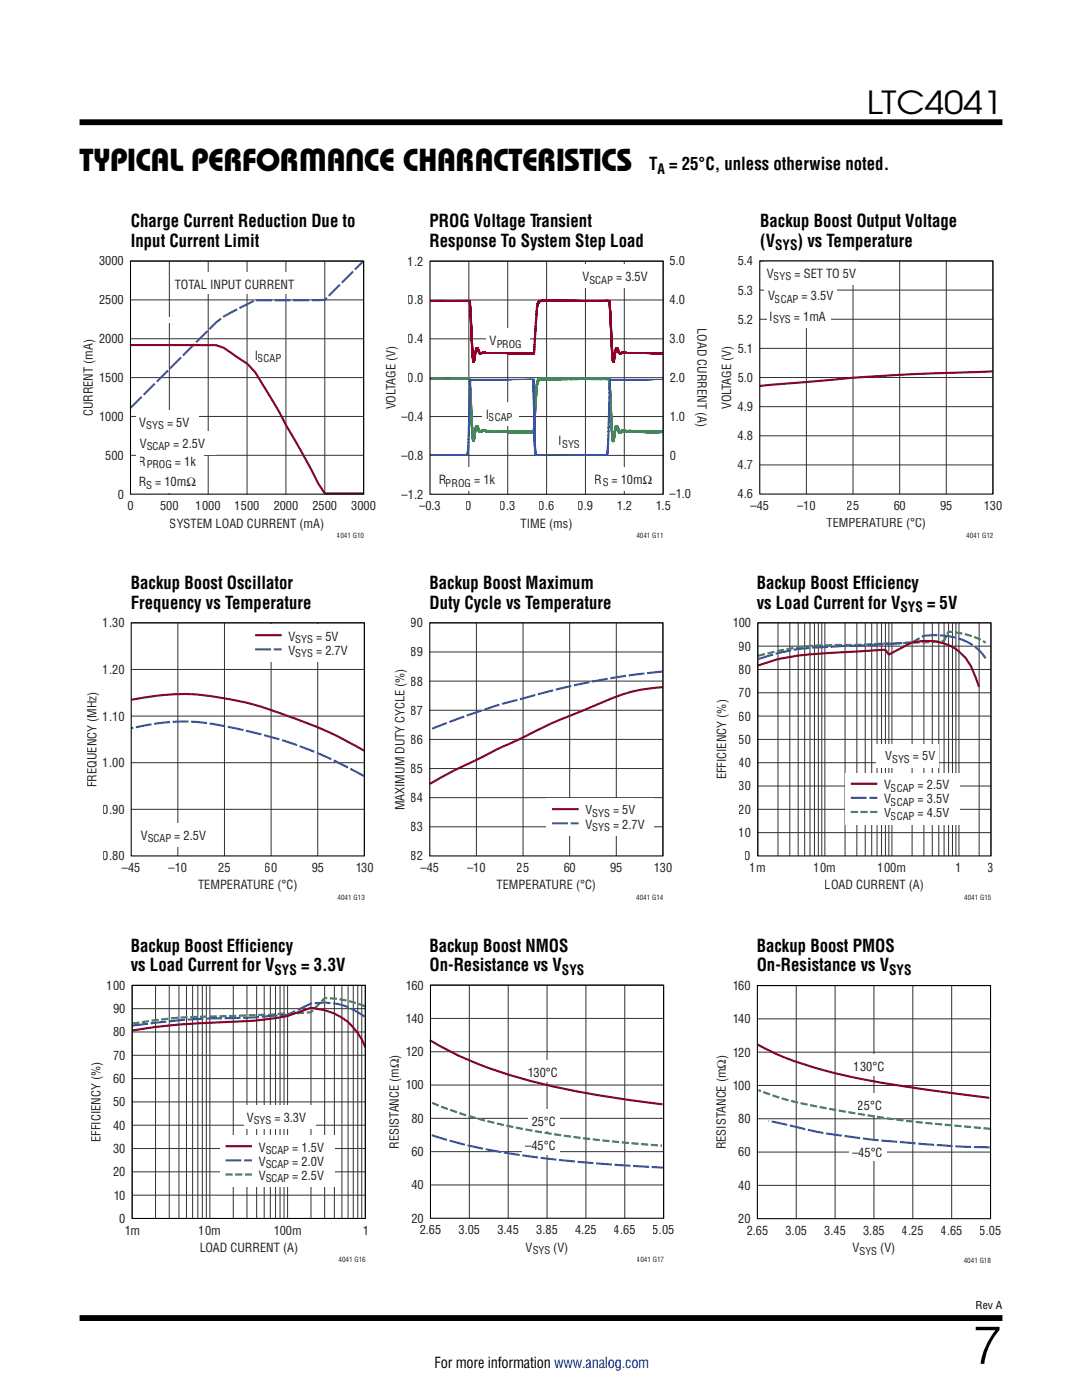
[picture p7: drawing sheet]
<svg xmlns="http://www.w3.org/2000/svg" width="216mm" height="279mm" viewBox="0 0 216 279" stroke-linecap="round" stroke-linejoin="round" font-family="sans-serif">
<defs><g id="words">
<text font-size="10.6" x="194.1" y="272.2">7</text>
<g font-size="6.3">
<text x="173" y="22.8">LTC4041</text>
<text x="15.9" y="34.1">TYPICAL PERFORMANCE CHARACTERISTICS</text>
</g>
<g font-size="3.5">
<text x="129.5" y="34">T = 25°C, unless otherwise noted.</text>
<text x="26.1" y="45.3">Charge Current Reduction Due to</text>
<text x="85.7" y="45.3">PROG Voltage Transient</text>
<text x="151.7" y="45.3">Backup Boost Output Voltage</text>
<text x="26.1" y="49.2">Input Current Limit</text>
<text x="85.7" y="49.2">Response To System Step Load</text>
<text x="151.7" y="49.2">(V</text>
<text x="159.1" y="49.2">) vs Temperature</text>
<text x="26.1" y="117.6">Backup Boost Oscillator</text>
<text x="85.7" y="117.6">Backup Boost Maximum</text>
<text x="151" y="117.6">Backup Boost Efficiency</text>
<text x="26.1" y="121.5">Frequency vs Temperature</text>
<text x="85.7" y="121.5">Duty Cycle vs Temperature</text>
<text x="151" y="121.5">vs Load Current for V</text>
<text x="185" y="121.5">= 5V</text>
<text x="26.1" y="189.9">Backup Boost Efficiency</text>
<text x="85.7" y="189.9">Backup Boost NMOS</text>
<text x="151" y="189.9">Backup Boost PMOS</text>
<text x="26.1" y="193.8">vs Load Current for V</text>
<text x="60.1" y="193.8">= 3.3V</text>
<text x="85.7" y="193.8">On-Resistance vs V</text>
<text x="151" y="193.8">On-Resistance vs V</text>
</g>
<text font-size="3" x="86.7" y="273.1">For more information www.analog.com</text>
<g font-size="2.8">
<text x="131.2" y="34.7">A</text>
<text x="154.7" y="49.9">SYS</text>
<text x="179.7" y="122.2">SYS</text>
<text x="54.8" y="194.5">SYS</text>
<text x="112.1" y="194.5">SYS</text>
<text x="177.4" y="194.5">SYS</text>
</g>
<g font-size="2.5" fill="#231f20">
<text x="19.8" y="53">3000</text>
<text x="81.4" y="53">1.2</text>
<text x="133.6" y="53">5.0</text>
<text x="147.2" y="53">5.4</text>
<text x="34.9" y="57.7">TOTAL INPUT CURRENT</text>
<text x="116.2" y="56.1">V</text>
<text x="122.9" y="56.1">= 3.5V</text>
<text x="147.2" y="58.8">5.3</text>
<text x="153" y="55.4">V</text>
<text x="153.3" y="59.9">V</text>
<text x="158.5" y="55.4">= SET TO 5V</text>
<text x="160" y="59.9">= 3.5V</text>
<text x="19.8" y="60.7">2500</text>
<text x="81.4" y="60.8">0.8</text>
<text x="133.6" y="60.7">4.0</text>
<text x="139.2" y="65.5" transform="rotate(90 139.2 65.5)">LOAD CURRENT (A)</text>
<text x="147.2" y="64.6">5.2</text>
<text x="153.6" y="64">I</text>
<text x="158.4" y="64">= 1mA</text>
<text x="19.8" y="68.5">2000</text>
<text x="50.7" y="71.8">I</text>
<text x="81.4" y="68.5">0.4</text>
<text x="97.7" y="68.8">V</text>
<text x="133.6" y="68.5">3.0</text>
<text x="147.2" y="70.4">5.1</text>
<text x="19.8" y="76.2">1500</text>
<text x="81.4" y="76.3">0.0</text>
<text x="133.6" y="76.2">2.0</text>
<text x="147.2" y="76.2">5.0</text>
<text x="18.5" y="83.1" transform="rotate(-90 18.5 83.1)">CURRENT (mA)</text>
<text x="19.8" y="84">1000</text>
<text x="78.9" y="81.7" transform="rotate(-90 78.9 81.7)">VOLTAGE (V)</text>
<text x="96.9" y="83.6">I</text>
<text x="133.6" y="84">1.0</text>
<text x="145.9" y="81.7" transform="rotate(-90 145.9 81.7)">VOLTAGE (V)</text>
<text x="147.2" y="82">4.9</text>
<text x="27.8" y="85.1">V</text>
<text x="27.9" y="89.4">V</text>
<text x="33.3" y="85.1">= 5V</text>
<text x="34.6" y="89.4">= 2.5V</text>
<text x="80.1" y="84">–0.4</text>
<text x="111.5" y="88.8">I</text>
<text x="147.2" y="87.9">4.8</text>
<text x="21" y="91.7">500</text>
<text x="27.7" y="92.9">R</text>
<text x="34.9" y="92.9">= 1k</text>
<text x="80.1" y="91.8">–0.8</text>
<text x="133.6" y="91.7">0</text>
<text x="147.2" y="93.7">4.7</text>
<text x="23.5" y="99.5">0</text>
<text x="25.4" y="101.9">0</text>
<text x="27.7" y="97">R</text>
<text x="31" y="97">= 10mΩ</text>
<text x="31.9" y="101.9">500</text>
<text x="39.1" y="101.9">1000</text>
<text x="46.8" y="101.9">1500</text>
<text x="54.6" y="101.9">2000</text>
<text x="62.3" y="101.9">2500</text>
<text x="70.1" y="101.9">3000</text>
<text x="80.1" y="99.5">–1.2</text>
<text x="83.6" y="101.9">–0.3</text>
<text x="87.4" y="96.6">R</text>
<text x="92.9" y="101.9">0</text>
<text x="94.6" y="96.6">= 1k</text>
<text x="99.8" y="101.9">0.3</text>
<text x="107.5" y="101.9">0.6</text>
<text x="115.3" y="101.9">0.9</text>
<text x="118.7" y="96.5">R</text>
<text x="122" y="96.5">= 10mΩ</text>
<text x="123" y="101.9">1.2</text>
<text x="130.8" y="101.9">1.5</text>
<text x="133.6" y="99.5">–1.0</text>
<text x="147.2" y="99.5">4.6</text>
<text x="149.8" y="101.8">–45</text>
<text x="159.1" y="101.8">–10</text>
<text x="169" y="101.8">25</text>
<text x="178.3" y="101.8">60</text>
<text x="187.6" y="101.8">95</text>
<text x="196.3" y="101.8">130</text>
<text x="33.9" y="105.3">SYSTEM LOAD CURRENT (mA)</text>
<text x="103.9" y="105.3">TIME (ms)</text>
<text x="164.9" y="105.3">TEMPERATURE (°C)</text>
<text x="20.5" y="125.2">1.30</text>
<text x="82" y="125.2">90</text>
<text x="146.2" y="125.2">100</text>
<text x="57.6" y="127.8">V</text>
<text x="57.6" y="130.7">V</text>
<text x="63.1" y="127.8">= 5V</text>
<text x="63.1" y="130.7">= 2.7V</text>
<text x="82" y="131">89</text>
<text x="147.4" y="129.8">90</text>
<text x="20.5" y="134.5">1.20</text>
<text x="82" y="136.8">88</text>
<text x="147.4" y="134.5">80</text>
<text x="20.5" y="143.8">1.10</text>
<text x="82" y="142.6">87</text>
<text x="147.4" y="143.8">60</text>
<text x="147.4" y="139.1">70</text>
<text x="82" y="148.4">86</text>
<text x="147.4" y="148.4">50</text>
<text x="20.5" y="153.1">1.00</text>
<text x="82" y="154.3">85</text>
<text x="144.9" y="155.6" transform="rotate(-90 144.9 155.6)">EFFICIENCY (%)</text>
<text x="147.4" y="153.1">40</text>
<text x="176.6" y="151.7">V</text>
<text x="182.2" y="151.7">= 5V</text>
<text x="19.3" y="157.1" transform="rotate(-90 19.3 157.1)">FREQUENCY (MHz)</text>
<text x="80.7" y="161.7" transform="rotate(-90 80.7 161.7)">MAXIMUM DUTY CYCLE (%)</text>
<text x="82" y="160.1">84</text>
<text x="147.4" y="157.7">30</text>
<text x="176.4" y="157.5">V</text>
<text x="176.4" y="160.3">V</text>
<text x="183.1" y="157.5">= 2.5V</text>
<text x="183.1" y="160.3">= 3.5V</text>
<text x="20.5" y="162.4">0.90</text>
<text x="28.1" y="167.6">V</text>
<text x="34.8" y="167.6">= 2.5V</text>
<text x="82" y="165.9">83</text>
<text x="116.8" y="162.5">V</text>
<text x="116.8" y="165.4">V</text>
<text x="122.3" y="162.5">= 5V</text>
<text x="122.3" y="165.4">= 2.7V</text>
<text x="147.4" y="167.1">10</text>
<text x="147.4" y="162.4">20</text>
<text x="176.4" y="163.1">V</text>
<text x="183.1" y="163.1">= 4.5V</text>
<text x="20.5" y="171.7">0.80</text>
<text x="82" y="171.7">82</text>
<text x="148.6" y="171.7">0</text>
<text x="24.3" y="174.1">–45</text>
<text x="33.6" y="174.1">–10</text>
<text x="39.5" y="177.5">TEMPERATURE (°C)</text>
<text x="43.6" y="174.1">25</text>
<text x="52.9" y="174.1">60</text>
<text x="62.2" y="174.1">95</text>
<text x="70.9" y="174.1">130</text>
<text x="83.9" y="174.1">–45</text>
<text x="93.2" y="174.1">–10</text>
<text x="99.1" y="177.5">TEMPERATURE (°C)</text>
<text x="103.1" y="174.1">25</text>
<text x="112.4" y="174.1">60</text>
<text x="121.7" y="174.1">95</text>
<text x="130.4" y="174.1">130</text>
<text x="149.6" y="174.1">1m</text>
<text x="162.4" y="174.1">10m</text>
<text x="164.6" y="177.5">LOAD CURRENT (A)</text>
<text x="175.2" y="174.1">100m</text>
<text x="190.7" y="174.1">1</text>
<text x="197.1" y="174.1">3</text>
<text x="21.3" y="197.5">100</text>
<text x="80.9" y="197.5">160</text>
<text x="146.1" y="197.6">160</text>
<text x="22.6" y="202.2">90</text>
<text x="22.6" y="206.8">80</text>
<text x="80.9" y="204.1">140</text>
<text x="146.1" y="204.2">140</text>
<text x="22.6" y="211.5">70</text>
<text x="80.9" y="210.8">120</text>
<text x="105.2" y="215">130°C</text>
<text x="146.1" y="210.9">120</text>
<text x="170.4" y="213.8">130°C</text>
<text x="22.6" y="220.8">50</text>
<text x="22.6" y="216.1">60</text>
<text x="80.9" y="217.4">100</text>
<text x="146.1" y="217.5">100</text>
<text x="171.2" y="221.5">25°C</text>
<text x="20.1" y="227.9" transform="rotate(-90 20.1 227.9)">EFFICIENCY (%)</text>
<text x="22.6" y="225.4">40</text>
<text x="49.2" y="223.9">V</text>
<text x="54.8" y="223.9">= 3.3V</text>
<text x="82.1" y="224.1">80</text>
<text x="106.1" y="224.7">25°C</text>
<text x="147.3" y="224.2">80</text>
<text x="22.6" y="230.1">30</text>
<text x="51.6" y="229.8">V</text>
<text x="51.6" y="232.6">V</text>
<text x="58.3" y="229.8">= 1.5V</text>
<text x="58.3" y="232.6">= 2.0V</text>
<text x="79.6" y="229.3" transform="rotate(-90 79.6 229.3)">RESISTANCE (mΩ)</text>
<text x="82.1" y="230.7">60</text>
<text x="104.8" y="229.6">–45°C</text>
<text x="144.8" y="229.4" transform="rotate(-90 144.8 229.4)">RESISTANCE (mΩ)</text>
<text x="147.3" y="230.8">60</text>
<text x="170" y="230.8">–45°C</text>
<text x="22.6" y="239.4">10</text>
<text x="22.6" y="234.7">20</text>
<text x="51.6" y="235.5">V</text>
<text x="58.3" y="235.5">= 2.5V</text>
<text x="82.1" y="237.4">40</text>
<text x="147.3" y="237.4">40</text>
<text x="23.8" y="244.1">0</text>
<text x="82.1" y="244">20</text>
<text x="147.3" y="244.1">20</text>
<text x="24.8" y="246.4">1m</text>
<text x="39.7" y="246.4">10m</text>
<text x="39.8" y="249.8">LOAD CURRENT (A)</text>
<text x="54.6" y="246.4">100m</text>
<text x="72.3" y="246.4">1</text>
<text x="83.7" y="246.4">2.65</text>
<text x="91.5" y="246.4">3.05</text>
<text x="99.2" y="246.4">3.45</text>
<text x="104.9" y="249.8">V</text>
<text x="107" y="246.4">3.85</text>
<text x="110.4" y="249.8">(V)</text>
<text x="114.8" y="246.4">4.25</text>
<text x="122.5" y="246.4">4.65</text>
<text x="130.3" y="246.4">5.05</text>
<text x="149" y="246.5">2.65</text>
<text x="156.7" y="246.5">3.05</text>
<text x="164.5" y="246.5">3.45</text>
<text x="170.1" y="249.9">V</text>
<text x="172.2" y="246.5">3.85</text>
<text x="175.6" y="249.9">(V)</text>
<text x="180" y="246.5">4.25</text>
<text x="187.7" y="246.5">4.65</text>
<text x="195.5" y="246.5">5.05</text>
</g>
<g font-size="2.1" fill="#231f20">
<text x="117.6" y="56.6">SCAP</text>
<text x="154.4" y="55.9">SYS</text>
<text x="154.3" y="64.5">SYS</text>
<text x="154.6" y="60.4">SCAP</text>
<text x="99" y="69.4">PROG</text>
<text x="51.4" y="72.3">SCAP</text>
<text x="29.2" y="85.6">SYS</text>
<text x="29.2" y="89.9">SCAP</text>
<text x="97.6" y="84.1">SCAP</text>
<text x="112.2" y="89.3">SYS</text>
<text x="29.2" y="93.5">PROG</text>
<text x="29.2" y="97.5">S</text>
<text x="88.9" y="97.1">PROG</text>
<text x="120.2" y="97">S</text>
<text x="58.9" y="128.4">SYS</text>
<text x="58.9" y="131.2">SYS</text>
<text x="178" y="152.3">SYS</text>
<text x="177.8" y="158">SCAP</text>
<text x="177.8" y="160.8">SCAP</text>
<text x="118.2" y="163.1">SYS</text>
<text x="118.2" y="165.9">SYS</text>
<text x="177.8" y="163.6">SCAP</text>
<text x="29.5" y="168.1">SCAP</text>
<text x="50.6" y="224.4">SYS</text>
<text x="53" y="230.3">SCAP</text>
<text x="53" y="233.2">SCAP</text>
<text x="53" y="236">SCAP</text>
<text x="106.3" y="250.3">SYS</text>
<text x="171.5" y="250.4">SYS</text>
</g>
<text font-size="2.1" x="194.7" y="261.2">Rev A</text>
<g font-size="1.4" fill="#231f20">
<text x="67.2" y="107.4">4041 G10</text>
<text x="127" y="107.4">4041 G11</text>
<text x="192.8" y="107.4">4041 G12</text>
<text x="67.4" y="179.6">4041 G13</text>
<text x="126.9" y="179.6">4041 G14</text>
<text x="192.4" y="179.6">4041 G15</text>
<text x="67.5" y="251.9">4041 G16</text>
<text x="127.1" y="251.9">4041 G17</text>
<text x="192.3" y="252">4041 G18</text>
</g>
</g></defs>
<path d="M15.9 24.4h184.1M15.9 263h184.1" fill="none" stroke="#000" stroke-width="1.2" stroke-linecap="butt"/>
<path d="M26 52.1h46.6v46.5M26 59.9h46.6M33.8 52.1v46.5M41.5 52.1v46.5M49.3 52.1v46.5M57.1 52.1v46.5M64.8 52.1v46.5M26 75.4h46.6M26 67.6h46.6M26 90.9h46.6M26 83.1h46.6" fill="none" stroke="#323232" stroke-width=".2"/>
<g fill="#fff">
<path d="M27.2 81.8h12.5v4.6h-12.5z"/>
<path d="M27.2 89.6h13.5v4.7h-13.5z"/>
<path d="M27.1 93.7h12.9v4.6h-12.9z"/>
<path d="M27.3 86h15.7v4.7h-15.7z"/>
<path d="M34.3 54.4h29v4.2h-29z"/>
<path d="M50.2 68.5h6.4v4.6h-6.4z"/>
<path d="M33.5 63.3h1.6v1.1h-1.6z"/>
</g>
<path d="M26 81.4l15.6-15.5a15 15 0 0 1 5.3-4l4-2h13.9l7.6-7.7" fill="none" stroke="#3a53a4" stroke-width=".42" stroke-dasharray="3.2 .5" stroke-linecap="butt"/>
<path d="M26 68.9h17.1l1.5 .5 4.7 3.2 1.6 1.7 4.8 7.9 1.4 2.6 5.1 9 1.2 2.5 1.4 2.2h7.8" fill="none" stroke="#900027" stroke-width=".42"/>
<path d="M26 52.1h46.6v46.5h-46.6z" fill="none" stroke="#000" stroke-width=".21"/>
<path d="M85.8 52.1h46.5v46.5M85.8 59.9h46.5M93.6 52.1v46.5M101.3 52.1v46.5M109.1 52.1v46.5M116.8 52.1v46.5M124.6 52.1v46.5M85.8 75.4h46.5M85.8 67.6h46.5M85.8 90.9h46.5M85.8 83.1h46.5" fill="none" stroke="#323232" stroke-width=".2"/>
<g fill="#fff">
<path d="M115.7 52.8h15.7v4.6h-15.7z"/>
<path d="M86.9 93.2h13.5v4.7h-13.5z"/>
<path d="M118.1 93.2h13v4.6h-13z"/>
<path d="M96.3 80.3h7.3v4.6h-7.3z"/>
<path d="M97.1 65.5h8.6v4.7h-8.6z"/>
<path d="M110.9 85.5h5.3v4.6h-5.3z"/>
</g>
<path d="M85.9 75.6v.1v-.3v.3v-.3l.1 .3v-.3v.3v-.3v.3v-.3v.3v-.3l.1 .3v-.3v.3v-.3v.3v-.3v.3v-.3l.1 .3v-.3v.3v-.3v.3l.1-.3v.3l.1-.3v.3l.1-.3 .1 .3v-.3v.3l.1-.3v.3v-.3l.1 .3v-.3v.3v-.3l.1 .3v-.3v.3v-.3l.1 .3v-.3l.1 .3 .1-.3v.3l.1-.3 .1 .3v-.3v.3l.1-.3v.3v-.3l.1 .4v-.4l.1 .4 .1-.4v.3v-.3l.1 .4v-.4l.1 .3 .1-.3 .1 .3v-.3l.1 .3v-.3v.3l.1-.3v.4v-.3l.1 .2 .1-.3v.3v-.3v.3v-.3v.3v-.2l.1 .2 .1-.2v.2v-.2v.2v-.3l.1 .4v-.4v.3l.1-.3 .1 .4v-.3v.2l.1-.3v.4l.1-.4v.3v-.3l.1 .3 .1-.3v.3v-.3l.1 .4v-.4l.1 .4v-.4l.1 .3 .1-.3v.4v-.4l.1 .3v-.3l.1 .3v-.3l.1 .3v-.3l.1 .3v-.3v.3l.1-.3 .2 .3v-.3v.4v-.4l.1 .3v-.3l.1 .4 .1-.4v.4l.1-.4v.4l.1-.4v.4l.1-.4 .1 .4v-.4v.3l.1-.3 .1 .3v-.3v.4l.1-.4v.4v-.4v.3v-.3l.1 .3v-.3l.1 .3v-.3l.1 .4v-.4v.4v-.4v.4l.1-.4v.4l.1-.4 .1 .4v-.4v.4v-.4l.1 .4 .1-.4v.4v-.4l.1 .4v-.4v.4l.1-.4v.4v-.4l.1 .4v-.4l.2 .4v-.4l.1 .4v-.4v.4l.1-.4 .1 .4v-.4l.1 .4v-.4v.4l.1-.4v.4v-.4l.1 .4 .1-.4v.4v-.4l.1 .4v-.4v.6v-.6l.5 9.8v-.7l.3 3.7 .4-2.8v.4l.2-1 .1 .5v-.4l.1 .5v-.4v.5v-.4v.4v-.4v.5l.1-.5 .1 .7v-.4v.5v-.4v.6l.1-.4v.5v-.5v.5v-.4v.5l.1-.5v.5v-.4v.4v-.4v.5v-.4l.1 .4v-.4v.4v-.4l.1 .4v-.4v.4v-.4l.1 .4v-.4v.4v-.4v.3v-.3v.3l.1-.4v.4v-.4v.4v-.4v.4v-.5v.4l.1-.4v.4v-.4v.4l.1-.4v.3v-.4l.1 .4v-.4v.4v-.4v.4l.1-.4 .1 .4v-.4v.4v-.4l.1 .5 .1-.4v.4v-.4v.4v-.4v.4v-.4l.1 .4v-.4l.1 .4v-.4l.1 .5v-.5v.5l.1-.4v.4v-.4v.4v-.4l.2 .4v-.5v.5v-.5v.5v-.4v.4v-.5l.1 .5v-.4v.4v-.5v.5l.1-.5v.4l.1-.4v.4v-.4v.4l.1-.4 .1 .4v-.4v.5v-.5v.5l.1-.5v.5l.1-.5v.5l.1-.5v.5v-.5l.1 .5v-.5v.5l.1-.5v.5v-.5l.1 .5v-.5v.5v-.5l.1 .5 .1-.5 .1 .5v-.5v.5l.1-.4v.4v-.5l.1 .5v-.5v.5v-.4l.1 .4v-.4v.4v-.5l.1 .5v-.5v.5v-.5l.1 .5v-.4v.4v-.4l.1 .4 .1-.4v.4v-.5v.5v-.5l.1 .5v-.5v.5v-.5l.2 .5v-.4l.1 .4v-.4v.4v-.4v.4l.1-.4 .1 .4v-.4v.4l.1-.4 .1 .4v-.5v.6v-.5v.5v-.5v.4v-.4l.2 .5v-.5v.5v-.5v.5v-.5l.1 .5v-.5v.5l.1-.5 .1 .5v-.5l.1 .5v-.5l.1 .5v-.5v.5l.1-.5 .1 .5v-.5v.5l.1-.5v.5l.1-.5v.5v-.5v.5v-.5l.1 .5v-.5l.1 .5v-.5v.5v-.5l.1 .6 .1-.6v.6v-.6v.5l.1-.5v.5l.1-.5v.5v-.4l.1 .4 .1-.4v.4v-.5v.5l.1-.5 .1 .6 .1-.5v.5v-.5v.5l.1-.6 .1 .5v-.4l.2 .4v-.4v.5v-.6l.1 .6 .1-.6v.5v-.4v.4l.1-.5v.5v-.5l.1 .5v-.5v.6l.1-.6 .1 .6v-.6v.6v-.6l.1 .6v-.6v.6l.1-.6v.5l.1-.5v.5l.1-.5v.6v-.6l.1 .5v-.5l.1 .5v-.5v.5v-.5v.5v-.5l.1 .6v-.6v.6v-.6l.1 .5v-.5v.5l.1-.5v.5v-.5v.5l.1-.5v.5v-.5v.5l.2-.5v.5v-.5l.1 .6v-.6l.1 .5v-.5l.1 .6 .1-.6v.5v-.5v.5l.1-.5v.5v-.5v.5v-.5l.1 .6v-.6l.1 .5v-.5v.5v-.5l.1 .5v-.5v.5v-.5l.1 .5v-.5l.1 .5v-.5v.5v-.5l.1 .5v-.5l.1 .5v-.5l.1 .6 .1-.6v.5l.1-.5v.5v-.5v.6v-.6l.1 .6v-.6v.6v-.6v.5l.1-.5 .1 .5 .6-9.8v.4l.2-1.2v.5l.2-.8v.6v-.6v.5v-.5v.5v-.5v.5l.1-.5v.5l.1-.6v.5v-.5v.5l.1-.6v.6v-.6l.1 .6 .1-.6v.6v-.6v.5l.1-.5 .1 .6v-.6v.5v-.5v.5v-.5l.1 .6v-.6v.5v-.5l.1 .5v-.5v.5l.1-.5v.5v-.5l.1 .6v-.6v.5l.1-.5 .1 .6v-.6v.6l.1-.6 .1 .5v-.5v.6l.1-.6v.6l.1-.6v.6l.1-.6v.6v-.6v.6l.1-.6 .1 .5v-.5l.1 .6v-.6v.6l.1-.6v.6v-.6l.1 .6 .1-.6 .1 .6v-.6v.5v-.5l.1 .5v-.5l.1 .6v-.6l.1 .6v-.6v.6l.1-.6 .1 .6v-.6v.6v-.6l.1 .6v-.6l.1 .5v-.5l.1 .6v-.6v.6l.1-.6v.5l.1-.5v.5v-.5v.6l.1-.6 .1 .6v-.6v.5v-.5l.2 .6v-.6l.1 .6 .1-.6v.6v-.6l.1 .6v-.6v.6l.1-.6v.6v-.6v.5l.1-.5v.6l.1-.6v.5l.1-.5v.5v-.5v.6l.1-.6v.5v-.5v.5l.1-.5v.5l.1-.5v.5l.1-.5v.5v-.5l.2 .5v-.5v.6v-.6l.1 .5 .1-.5v.5v-.5l.1 .5v-.5l.1 .6v-.6v.5v-.5v.5l.1-.5v.5l.1-.5v.5v-.5l.1 .5v-.5l.1 .5v-.5v.5v-.5v.5v-.5l.1 .5v-.5l.1 .5v-.5v.5v-.5l.1 .5v-.5l.1 .5 .1-.5v.6v-.6v.5l.1-.5v.5v-.5l.1 .5v-.5l.1 .5v-.5v.5l.1-.5v.6l.1-.6v.5l.1-.5 .1 .5v-.5v.5v-.5l.1 .5v-.5v.5v-.5l.1 .5v-.5v.6l.1-.6v.5v-.5l.1 .5v-.5l.1 .5v-.5v.5v-.5l.1 .6v-.6l.1 .5 .1-.5 .1 .5v-.5v.5v-.5l.1 .5v-.5l.1 .5v-.5l.1 .5v-.5v.5l.1-.5v.5l.1-.5v.5v-.5l.1 .5v-.5v.5l.1-.5v.5l.1-.5v.5v-.5l.1 .5v-.5l.1 .5v-.5v.5l.1-.5v.5v-.5l.1 .5v-.5v.5v-.5v.5l.1-.5v.5v-.5l.1 .5v-.5l.1 .5 .1-.5v.5v-.5l.1 .5 .1-.5v.5v-.5l.1 .5v-.5l.1 .5v-.5v.5v-.5v.5l.1-.5 .1 .5v-.5v.5v-.5l.1 .5v-.5l.1 .5v-.5v.5v-.5v.5l.1-.5v.5l.1-.5v.5v-.5v.5v-.5l.1 .5 .1-.5v.5v-.5v.5l.1-.5v.5v-.5l.1 .5 .1-.5v.5v-.5l.1 .5v-.5l.1 .5v-.5v.5v-.5v.5l.1-.5v.5v-.5l.1 .5v-.5v.5v-.5l.1 .5 .1-.5v.5v-.5l.1 .5v-.5v.5v-.5v.6l.1-.6v.5v-.5l.1 .5 .1-.5 .1 .5v-.5l.1 .5v-.5v.5v-.5l.1 .6v-.6v.5v-.5l.2 .5v-.5v.5v-.5v.5l.1-.5v.5l.1-.5v.5v-.5v.5v-.5v.5l.1-.5 .1 .5v-.5l.1 .5v-.5v.5l.1-.5 .1 .5v-.5v.5v-.5l.1 .5 .1-.5v.6v-.6l.1 .5 .1-.5v.5v-.5l.1 .5 .1-.5 .1 .8v-.8l.4 10v-.8l.1 2.5v-.8l.2 2 .5-2.7v.5l.2-1.2v.5l.1-.5v.6v-.5v.6v-.6l.1 .7v-.6v.6v-.5v.6v-.5l.1 .6v-.6v.6v-.5v.6v-.6v.7v-.6l.1 .6v-.5v.6v-.5v.6v-.6l.2 .8v-.5v.6v-.5l.1 .5v-.5v.5v-.5v.5v-.5l.1 .5v-.5v.5v-.5l.1 .5v-.6v.5v-.5v.5v-.5l.1 .5v-.5v.5v-.5v.5v-.6v.5v-.5l.1 .5v-.6l.1 .6v-.6v.5v-.5l.1 .5v-.5v.5v-.5l.1 .5v-.5v.5l.1-.5v.5v-.5v.5v-.5l.1 .5v-.5v.5v-.5l.1 .6v-.5v.5v-.5l.1 .5v-.5v.5v-.5v.5v-.5l.1 .6 .1-.6v.6v-.6l.1 .6v-.6v.6v-.5v.5l.1-.6 .1 .6v-.6v.6v-.6v.6l.1-.6v.6l.1-.6v.6v-.6l.1 .6 .1-.6 .1 .6 .1-.6v.5v-.5l.1 .5 .1-.5v.6l.1-.6v.6l.1-.6v.5v-.4l.1 .5v-.6l.1 .5v-.5l.1 .6 .1-.6v.6v-.5v.5v-.6l.1 .6v-.6v.6l.1-.6v.6v-.6v.6v-.6l.1 .5v-.5l.1 .6v-.6l.1 .6 .1-.5v.5v-.6v.6l.1-.6 .1 .6v-.6l.1 .6 .1-.6 .1 .6 .1-.5v.5v-.5v.5v-.5l.1 .5 .1-.5v.5v-.5v.5l.1-.5v.5v-.5v.5l.1-.5 .1 .5v-.5l.1 .5v-.5l.1 .5v-.5v.5v-.5l.1 .5v-.5v.5v-.5l.1 .5v-.5l.1 .5 .1-.5v.5v-.5v.6v-.6v.5v-.5l.1 .5v-.5l.1 .5v-.4v.4l.1-.4v.5l.1-.5v.4v-.4l.1 .4v-.4v.4l.1-.4v.5l.2-.5v.4v-.4l.1 .4v-.4v.4l.1-.4v.4v-.4l.1 .4v-.4v.4l.1-.4v.4v-.4v.4l.1-.4 .1 .4v-.4v.4v-.4l.1 .4v-.4l.1 .4v-.4l.1 .4v-.4l.1 .4v-.4l.1 .4v-.4v.4v-.4l.1 .4 .1-.4v.4v-.4l.1 .4v-.4v.4v-.4l.1 .4 .1-.4v.4v-.4l.1 .4v-.4l.1 .4v-.4v.4v-.4v.4v-.4l.1 .4v-.4l.1 .4 .1-.4v.4l.1-.4v.4v-.4v.4v-.4v.4l.1-.4v.4v-.4l.1 .4v-.4v.4l.1-.4v.2" fill="none" stroke="#36864b" stroke-width=".42"/>
<path d="M132.3 75.8l-.1-.1v.1l-.1-.1v.1v-.1v.1v-.1v.1v-.2v.2l-.1-.1-.1 .1v-.1v.1l-.1-.1v.1v-.1l-.1 .1v-.1v.1l-.1-.1-.1 .1v-.1l-.1 .1v-.1l-.1 .1-.2-.1v.1l-.1-.1-.1 .1v-.1v.1v-.1l-.1 .1-.1-.1v.1l-.1-.1-.1 .1v-.1l-.1 .1-.1-.1v.1l-.1-.1-.1 .1v-.1v.1l-.1-.1v.1l-.1-.1-.1 .1v-.1l-.1 .1v-.1l-.1 .1v-.1l-.2 .1v-.1v.1l-.1-.1v.1v-.1l-.1 .1-.1-.1v.2l-.1-.2v.1v-.1l-.1 .1-.2-.1v.2v-.2v.1l-.1-.1-.1 .1v-.1l-.1 .1v-.1v.2l-.1-.2v.1l-.1-.1-.1 .2v-.2v.2l-.1-.2v.1l-.1-.1v.2v-.2l-.1 .2-.1-.2v.2v-.2v.2v-.2l-.1 .2-.1-.2-.1 .2v-.2l-.1 .2-.1-.2v.2l-.1-.2v.2l-.2-.2v.2v-.2v.2v-.2v.2l-.1-.2v.2l-.1-.2v.2v-.2l-.2 .2v-.2l-.1 .2-.1-.2v.2l-.1-.2-.1 .2-.1-.2v.2v-.2l-.1 .2-.2-.2v.2v-.2l-.1 .2v-.1l-.2 .1v-.2v.2v-.1l-.1 .1v-.2l-.1 .2v-.2v.2l-.1-.1v.1l-.1-.2-.1 .2v-.2l-.1 .2-.2-.1v.1l-.1-.2v.2l-.1-.2-.1 .2v-.2v.2l-.1-.1-.1 .1-.1-.2v.2l-.1-.1-.1 .1v-.1l-.1 .1-.1-.1v.1l-.1-.2v.2l-.1-.2v.2v-.2v.2l-.1-.2-.1 .2v-.2l-.1 .2v-.1l-.1 .1v-.1l-.2 .1v-.2v.2l-.1-.2v.2v-.2l-.1 .2-.1-.2v.2v-.2l-.1 .2v-.2l-.1 .2v-.2v.2l-.1-.2v.2v-.2v.2l-.1-.2v.1l-.1-.1v.1v-.1l-.1 .1-.1-.1v.2l-.1-.2-.4 13.2-.1 1.6v-.2l-.2 .5-.1-.1v.1v-.1v.1v-.1v.1l-.1-.1v.1v-.1v.1v-.1l-.2 .1v-.1l-.2 .1v-.1l-.1 .1-.1-.1v.1l-.1-.1v.1l-.2-.1v.1l-.1-.1v.1l-.1-.1v.1l-.1-.1v.1l-.1-.1v.1v-.1l-.1 .1-.1-.1v.1v-.1v.1l-.1-.1-.2 .1v-.1v.1v-.1l-.1 .1-.1-.1v.1l-.2-.1v.1l-.1-.1v.1v-.1l-.2 .1v-.1v.1v-.1l-.2 .1v-.1l-.1 .1v-.1l-.1 .1-.2-.1-.1 .1-.1-.1v.1v-.1v.1l-.1-.1v.1l-.1-.1v.1l-.1-.1v.1v-.1l-.1 .1v-.1l-.1 .1-.1-.1v.1v-.1l-.1 .1-.1-.1-.1 .1-.1-.1v.1l-.1-.1v.1l-.1-.1-.2 .1v-.2l-.2 .2-.1-.1v.1l-.1-.1-.1 .1-.1-.1v.1v-.1v.1l-.1-.1-.1 .1-.1-.1v.1l-.1-.1v.1l-.1-.1v.1l-.1-.1-.2 .1v-.1v.1l-.2-.1v.1l-.1-.1v.1l-.1-.1-.1 .1v-.2l-.1 .2v-.1l-.2 .1v-.1v.1l-.1-.1-.1 .1-.1-.2-.1 .2v-.1l-.2 .1-.1-.1v.1l-.1-.2v.2v-.2v.2l-.2-.2v.2l-.1-.2v.2l-.1-.1-.1 .1v-.2l-.1 .2-.1-.2-.1 .2-.1-.2-.1 .2-.1-.2v.2l-.1-.2v.2l-.1-.2-.1 .2v-.2v.2l-.1-.2v.2l-.2-.2v.2v-.2l-.1 .2-.1-.2v.2v-.2v.2l-.1-.2v.2l-.1-.2v.2l-.2-.2v.2v-.2l-.2 .2v-.2v.2l-.1-.2-.1 .2v-.1l-.1 .1-.2-.2v.2v-.2l-.1 .2v-.2l-.1 .2v-.2v.2l-.1-.2v.2v-.2v.2v-.2v.2l-.2-.2-.1 .2v-.2v.2v-.2v.2l-.2-.2-.1 .2-.1-.2v.2l-.2-.1v.1l-.1-.2-.1 .2v-.2v.2l-.2-.1-.1 .1-.2-.1v.1l-.1-.1-.1 .1v-.1v.1l-.2-.1v.1v-.1v.1v-.1v.1v-.1l-.1 .1v-.1l-.1 .1v-.1v.1v-.1l-.1 .1v-.1v.1l-.1-.1v.2v-.2l-.1 .2-.1-.2-.2 .2-.2-.6v.3l-.1-2.4v.8l-.3-13.4v.2l-.1-.1-.1 .1v-.2l-.2 .2v-.2v.2l-.2-.1v.1v-.2v.2l-.1-.1v.1l-.1-.1v.1l-.2-.1v.1l-.1-.1v.1v-.2l-.1 .2-.1-.2v.2v-.1v.1l-.1-.1-.2 .1v-.1v.1v-.1v.1v-.2v.2l-.1-.1-.1 .1-.1-.1v.1v-.1l-.2 .1v-.1v.1l-.2-.1v.1v-.1l-.1 .1v-.1v.1l-.1-.1v.1l-.1-.1-.1 .1v-.1v.1l-.2-.1v.1l-.1-.1-.1 .1v-.1v.1l-.2-.1v.1v-.1v.1v-.1l-.1 .1v-.1l-.1 .1-.2-.1v.1v-.1l-.1 .1-.1-.1v.1v-.1v.1l-.1-.1-.1 .1v-.1v.1l-.1-.1-.1 .1-.1-.1v.1l-.1-.1-.1 .1-.1-.1v.1l-.2-.1v.1v-.1v.1v-.1l-.1 .1-.1-.1v.1l-.1-.1v.1v-.1l-.2 .1-.1-.1v.1v-.1l-.1 .1-.1-.1-.1 .2-.1-.2-.1 .2v-.2l-.1 .2v-.2v.2l-.1-.2v.1l-.1-.1-.1 .2v-.2l-.1 .2v-.2l-.1 .2-.1-.2v.2v-.2v.2l-.1-.2v.2v-.2v.2l-.2-.2v.2l-.1-.2-.1 .2v-.2l-.1 .2-.1-.2-.1 .2v-.2v.2l-.2-.2-.1 .2-.1-.2v.2v-.2v.2l-.2-.2v.2l-.1-.2-.1 .2v-.2v.2l-.1-.2-.1 .2v-.2v.2l-.2-.2v.2l-.2-.2-.1 .2v-.2l-.1 .2-.1-.2-.1 .2-.1-.2-.2 .2v-.2v.2v-.1v.1l-.1-.1-.1 .1v-.2l-.2 .2v-.2l-.1 .2v-.1l-.1 .1-.1-.1-.1 .1v-.1v.1v-.2v.2l-.1-.2v.2l-.1-.1v.1l-.2-.1v.1v-.2l-.1 .2-.1-.2v.2v-.2v.2l-.2-.1v.1v-.2l-.1 .2v-.1v.1l-.2-.2-.1 .2-.1-.2v.2l-.2-.2v.2v-.2l-.1 .2-.1-.2v.2l-.1-.2v.1v-.1v.1v-.1l-.1 .1v-.1v.1l-.1-.1v.1l-.1-.1-.4 12.1-.2 2.9-.1-.1-.1 .2v-.1v.1l-.1-.1v.1v-.1v.1l-.1-.1v.1v-.1l-.1 .1-.1-.1v.1l-.1-.2v.2l-.1-.1-.1 .1-.1-.1v.1l-.1-.1v.1l-.1-.1v.1l-.1-.1-.1 .1v-.1v.1v-.1l-.2 .1v-.1l-.1 .1-.1-.1v.1l-.1-.1-.1 .1-.2-.1-.1 .1v-.1v.1v-.1l-.2 .1-.1-.1v.1l-.2-.1v.1l-.1-.1v.1l-.1-.1-.1 .1v-.1l-.1 .1-.1-.1v.1l-.2-.1v.1l-.1-.1v.1l-.1-.1v.1l-.1-.1-.1 .1v-.1v.1v-.1l-.2 .1v-.1l-.1 .1v-.1l-.1 .1-.1-.1-.1 .1v-.1l-.1 .1-.2-.1-.1 .1v-.1l-.1 .1v-.1l-.2 .1v-.1l-.2 .1v-.1v.1l-.1-.1-.1 .1v-.1v.1l-.1-.1v.1l-.1-.1v.1l-.2-.1v.1v-.1l-.2 .1v-.1v.1l-.1-.1-.1 .1v-.2l-.1 .2v-.1l-.1 .1-.1-.1v.1v-.1l-.1 .1-.2-.2v.2v-.1v.1v-.1l-.1 .1v-.1v.1l-.1-.1v.1l-.1-.1v.1v-.1v.1v-.1v.1l-.1-.1" fill="none" stroke="#3a52a4" stroke-width=".42"/>
<path d="M85.9 60v.1v-.2v.2v-.2l.1 .2v-.2v.2v-.2v.2v-.2v.2l.1-.2v.2v-.2v.2v-.2l.1 .2v-.2v.2l.1-.2v.2v-.2v.2l.1-.2v.2v-.2v.2l.1-.2 .1 .2v-.2l.1 .2v-.2l.2 .2v-.2l.1 .2v-.2l.1 .2v-.2l.1 .2v-.2v.2l.2-.2v.2l.1-.2v.2l.1-.2v.2v-.2l.2 .2 .1-.2 .1 .2v-.2l.1 .2v-.2v.2v-.2l.1 .2 .1-.2v.2l.1-.2 .1 .2v-.2v.2l.1-.2 .1 .2v-.2v.2v-.2l.2 .2 .1-.2 .1 .2v-.2v.2l.1-.2 .1 .2v-.2l.1 .2 .1-.2v.2v-.2l.1 .2 .1-.2v.2l.1-.2v.2l.1-.2v.2l.1-.2 .1 .2v-.2v.2l.1-.2v.2v-.2l.1 .2v-.2v.2v-.2l.1 .2v-.2l.1 .2v-.2v.2v-.2l.1 .2v-.2l.1 .2v-.2v.2l.1-.2v.2v-.2l.1 .2v-.2v.2l.1-.2 .1 .2v-.2l.1 .2v-.2v.2l.1-.2 .1 .2v-.2v.2l.1-.2v.2l.1-.2 .1 .2 .1-.2v.2v-.2l.2 .2v-.2l.1 .2v-.2v.2v-.2v.2v-.2l.1 .2v-.2l.1 .2v-.2v.2l.1-.2 .1 .2v-.2l.1 .2 .1-.2v.2v-.2l.1 .3v-.3v.2l.1-.2 .1 .2v-.2v.2l.1-.2v.2l.1-.2 .1 .2v-.2v.2l.1-.2v.2v-.2l.1 .3 .1-.3 .1 .3v-.3l.1 .6v-.6l.4 10.2v-.6l.3 2.8 .5-2.6v.2l.2-.6 .4 1.1v-.2v.3v-.3v.3l.1-.3v.4v-.3v.3v-.3l.2 .4v-.2v.2v-.3l.1 .3v-.3v.3l.2-.4v.2v-.2v.2v-.2v.2v-.2l.1 .2v-.2v.2v-.3v.3v-.3l.1 .3v-.3v.2l.1-.2v.2v-.2l.1 .2v-.2l.1 .2v-.2v.2v-.2l.1 .3v-.3v.3l.1-.3v.3v-.2v.2v-.2l.1 .2 .1-.2v.2v-.2l.1 .3 .1-.3v.3v-.3l.2 .3v-.3v.3v-.3l.1 .3v-.3v.3v-.3l.1 .3v-.3l.1 .2v-.2l.1 .2v-.2v.2l.1-.2 .1 .3v-.3v.3l.1-.3v.2v-.2v.3l.1-.3v.3l.1-.3v.3v-.3l.1 .3v-.3l.1 .3v-.3v.3l.1-.3v.3v-.3v.3l.1-.3v.3l.1-.3 .1 .3v-.3v.3l.1-.3v.3v-.3l.1 .3v-.3v.3v-.3v.3v-.3l.1 .3v-.3l.1 .3v-.3v.3v-.3l.1 .3 .1-.3v.3v-.3l.1 .3v-.3l.1 .3v-.3v.3l.1-.3v.3v-.3v.3l.1-.3 .1 .3v-.3v.3v-.3v.3l.1-.3 .1 .3v-.3v.3v-.3l.1 .3 .1-.3v.3v-.3v.3l.1-.3v.3v-.3l.1 .3v-.3v.3l.1-.3v.3v-.2v.2v-.2l.1 .2v-.3l.1 .3v-.2l.1 .2v-.2v.2l.1-.2v.3v-.3l.1 .3 .1-.3v.3l.1-.3v.3v-.3l.1 .3v-.3l.1 .3v-.3l.1 .3 .1-.3 .1 .3v-.3v.3v-.3v.3l.1-.3v.3l.1-.3 .1 .3v-.3l.2 .3v-.3v.3l.1-.3 .1 .3v-.3v.3l.1-.3v.3v-.3l.1 .3v-.3l.1 .3v-.3v.3v-.3v.3l.1-.3 .1 .3v-.3v.3v-.3v.3v-.3l.1 .3v-.3v.3l.1-.3v.3l.1-.3 .1 .3 .1-.3v.3v-.3l.2 .3v-.3l.1 .3v-.3l.1 .3v-.3v.3v-.3l.1 .3v-.3v.3l.1-.3v.3l.1-.3 .1 .3v-.3l.1 .3v-.3v.3v-.3v.3l.1-.3v.3v-.3l.1 .3 .1-.3v.3v-.3v.3l.1-.3v.3l.1-.3v.3l.1-.3v.3v-.3v.3v-.3l.1 .3v-.3v.3v-.3l.2 .3v-.3v.3v-.3l.1 .3v-.3l.1 .3v-.3l.1 .3v-.4v.4l.1-.3v.3v-.3v.3l.1-.3v.3v-.3v.3v-.3l.1 .3v-.3v.3l.1-.3v.3v-.3l.1 .3v-.3v.3v-.3v.3v-.3l.1 .3v-.3v.3v-.3v.3l.1-.3v.2l.7-9.6v.2l.3-1.1v.3l.1-.4v.3l.1-.4v.4v-.4l.1 .4v-.4l.1 .3v-.3l.1 .3v-.3v.3v-.3v.3l.1-.3v.3v-.3l.1 .3v-.4v.4v-.4v.4v-.4l.1 .4 .1-.3v.3l.1-.4v.4v-.4v.4l.1-.4v.4l.1-.4 .2 .4v-.3v.3l.1-.3v.3l.1-.4v.4v-.4v.4l.1-.4v.4l.1-.4v.4v-.4v.4l.1-.4 .1 .4v-.4v.4l.1-.4v.4l.1-.4v.4l.1-.4v.4l.1-.4v.4v-.4l.1 .4v-.4v.4v-.4v.4l.1-.4 .1 .4v-.4v.4l.1-.4 .1 .4v-.4v.4v-.4l.1 .4v-.4l.1 .4v-.4l.1 .4v-.3v.3v-.4l.1 .4v-.4l.1 .4v-.4l.1 .4v-.4v.4v-.4l.1 .4v-.3l.1 .3v-.4v.4l.1-.3v.3l.1-.4v.4v-.4v.4l.1-.3 .1 .3v-.3v.3l.1-.3v.3v-.3l.1 .3v-.4l.1 .4v-.3l.1 .3v-.4l.1 .4v-.4v.4v-.4v.4l.1-.3 .1 .3v-.3v.3v-.3l.1 .3v-.4l.1 .4v-.4l.1 .4v-.3l.1 .3v-.3l.2 .3v-.4v.4v-.3l.1 .3v-.3v.3l.1-.3v.3l.1-.3v.3l.1-.3 .1 .3v-.3v.3l.1-.4 .1 .4v-.3v.3v-.3v.3l.1-.3 .1 .3v-.3l.1 .3v-.3l.1 .3 .1-.3v.3l.1-.3v.3l.1-.3v.3l.1-.3v.3l.1-.3v.2v-.2l.1 .2v-.2v.3l.1-.3 .1 .3v-.3v.3v-.3l.1 .3v-.3l.1 .2v-.2v.2v-.2v.2l.1-.2v.2l.1-.2 .1 .2v-.2v.3v-.3l.1 .3 .1-.3v.2v-.2l.1 .2v-.2v.2l.1-.2 .1 .2v-.2v.2v-.2l.1 .2 .1-.2v.2v-.2v.2v-.2v.2l.1-.2 .1 .2v-.2v.2l.1-.2v.2v-.2v.2v-.2l.1 .2v-.2l.1 .2 .1-.2v.2v-.2v.2l.1-.2v.2l.1-.2v.2l.1-.2 .1 .2v-.2l.1 .2v-.2l.1 .2v-.2l.1 .2 .1-.2v.2v-.2l.1 .2v-.2v.2v-.2l.1 .2v-.2l.1 .2v-.2l.1 .2v-.2v.2l.1-.2 .1 .2v-.2v.2l.1-.2v.2v-.2l.1 .2 .1-.2 .1 .2v-.2l.1 .2v-.2v.3l.1-.3v.3l.1-.3v.3l.1-.3v.2v-.2l.1 .3v-.3v.3v-.3v.3l.1-.3v.3v-.3v.3v-.3l.1 .2v-.2l.1 .3 .1-.3 .1 .2v-.2v.2v-.2v.2l.2-.2v.2v-.2v.2v-.2l.1 .2v-.2l.1 .2 .1-.2v.2v-.2v.2v-.2v.2v-.2l.2 .2v-.2v.2v-.2v.2l.1-.2 .1 .2v-.2v.2v-.2l.1 .2v-.2l.1 .2v-.2v.2l.1-.2v.2v-.2v.2l.1-.2v.2v-.2v.2l.1-.2v.2v-.2l.1 .2v-.2v.2v-.2l.1 .2v-.2v.2v-.2v.2l.1-.2v.2v-.2l.1 .2 .1-.2 .1 .3v-.3v.3v-.3l.1 .3v-.3v.3v-.3v.3v-.3l.1 .3v-.2v.2v-.3v.7v-.7l.5 10.2v-.6l.3 2.8 .6-3v.3l.1-.3 .3 1v-.3v.4l.1-.3v.3v-.3v.4v-.3v.3v-.3l.1 .4v-.3l.1 .4v-.3v.3v-.3l.1 .3v-.3v.3l.1-.3v.3l.2-.4v.3v-.3v.2v-.3v.3v-.3l.1 .3v-.3v.3v-.3v.3v-.3l.1 .2v-.3l.1 .3v-.3l.1 .3v-.3l.1 .4v-.3l.1 .3v-.3l.1 .3v-.3l.1 .3v-.2v.3l.1-.3v.3v-.3v.3l.1-.3v.3l.1-.3v.3v-.3l.1 .3 .1-.3v.2l.1-.2v.2v-.2l.1 .3v-.3l.1 .3v-.3v.2v-.2l.1 .2v-.2v.2v-.2v.2v-.2v.2v-.2l.1 .2 .1-.2v.3v-.3l.1 .3v-.3v.3v-.3l.1 .3 .1-.3v.3l.1-.3 .1 .3v-.3v.3v-.3v.3v-.3l.1 .2v-.2l.1 .3 .1-.3 .1 .3v-.3l.1 .3v-.3l.1 .3v-.3l.1 .3v-.3v.3l.1-.3v.3v-.3l.1 .3v-.3l.1 .3v-.3l.1 .3 .1-.3v.3v-.3v.3v-.3v.3l.1-.3v.3l.1-.3 .1 .3v-.3v.3l.1-.3v.3v-.3l.1 .3v-.3l.1 .3 .1-.3v.3v-.3v.3v-.3l.1 .3v-.3l.1 .3v-.3v.3v-.3l.1 .3v-.3l.1 .3v-.2l.1 .2v-.2v.2l.1-.2v.2l.1-.2v.2l.1-.2v.2v-.2l.1 .2v-.2v.2l.1-.2v.2l.1-.2v.2v-.2l.1 .2v-.2v.2l.1-.2 .1 .3v-.3v.2l.1-.2 .1 .2v-.2v.3v-.3l.1 .2v-.2l.1 .3v-.3v.3l.1-.3v.3l.1-.3v.3v-.3l.1 .3v-.3l.1 .3 .1-.3v.3l.1-.3v.3v-.3l.1 .3 .1-.3v.3v-.3l.1 .3v-.3l.1 .3v-.3v.3v-.3v.3v-.3l.1 .3v-.3v.3v-.3l.1 .3v-.3v.3l.1-.3v.3v-.3v.3l.1-.3 .1 .3v-.3v.3v-.3l.1 .3v-.3v.3v-.3v.3l.1-.3v.3v-.3v.3v-.3v.3l.1-.3v.3v-.3v.3v-.3v.3v-.3l.1 .3v-.3v.3v-.3v.3v-.3v.3v-.3l.1 .3v-.3v.2v-.2v.2v-.2v.3l.1-.3v.2" fill="none" stroke="#900027" stroke-width=".42"/>
<path d="M85.8 52.1h46.5v46.5h-46.5z" fill="none" stroke="#000" stroke-width=".21"/>
<path d="M151.6 52.1h46.5v46.5M151.6 57.9h46.5M160.9 52.1v46.5M170.2 52.1v46.5M179.5 52.1v46.5M188.8 52.1v46.5M151.6 75.3h46.5M151.6 69.5h46.5M151.6 63.7h46.5M151.6 92.8h46.5M151.6 87h46.5M151.6 81.2h46.5" fill="none" stroke="#323232" stroke-width=".2"/>
<g fill="#fff">
<path d="M152.5 52.1h18.8v4.7h-18.8z"/>
<path d="M152.6 56.6h14.5v4.7h-14.5z"/>
<path d="M153 60.7h12.7v4.7h-12.7z"/>
</g>
<path d="M198.1 74.1l-15.6 .6-9 .5-21.8 1.8" fill="none" stroke="#900027" stroke-width=".42"/>
<path d="M151.6 52.1h46.5v46.5h-46.5z" fill="none" stroke="#000" stroke-width=".21"/>
<path d="M26.2 124.3h46.5v46.5M26.2 133.6h46.5M35.5 124.3v46.5M44.8 124.3v46.5M54.1 124.3v46.5M63.4 124.3v46.5M26.2 152.2h46.5M26.2 142.9h46.5M26.2 161.5h46.5" fill="none" stroke="#323232" stroke-width=".2"/>
<g fill="#fff">
<path d="M27.5 164.3h15.8v4.7h-15.8z"/>
<path d="M49.9 124.6h21.4v7.5h-21.4z"/>
</g>
<path d="M26.2 139.7a45.9 45.9 0 0 1 21.3 .2 100.6 100.6 0 0 1 25.2 9.9M50.9 126.8h5.3" fill="none" stroke="#900027" stroke-width=".42"/>
<path d="M50.9 129.6h5.3M72.7 154.9a88 88 0 0 0-34.7-10.9 43.7 43.7 0 0 0-11.8 1.3" fill="none" stroke="#3a53a4" stroke-width=".42" stroke-dasharray="3.2 .5" stroke-linecap="butt"/>
<path d="M26.2 124.3h46.5v46.5h-46.5z" fill="none" stroke="#000" stroke-width=".21"/>
<path d="M85.8 124.3h46.5v46.5M85.8 135.9h46.5M85.8 130.1h46.5M95.1 124.3v46.5M104.4 124.3v46.5M113.7 124.3v46.5M123 124.3v46.5M85.8 159.2h46.5M85.8 153.4h46.5M85.8 147.6h46.5M85.8 141.7h46.5M85.8 165h46.5" fill="none" stroke="#323232" stroke-width=".2"/>
<path d="M109.1 159.3h21.4v7.5h-21.4z" fill="#fff"/>
<path d="M132.3 137.1a33.7 33.7 0 0 0-13.8 3.8 140.9 140.9 0 0 0-16.3 7.3l-3 1.3-3.8 2a88.3 88.3 0 0 0-9.6 4.9M110.2 161.5h5.3" fill="none" stroke="#900027" stroke-width=".42"/>
<path d="M132.3 134a177.2 177.2 0 0 0-38.6 8.6l-7.9 3M110.2 164.3h5.3" fill="none" stroke="#3a53a4" stroke-width=".42" stroke-dasharray="3.2 .5" stroke-linecap="butt"/>
<path d="M85.8 124.3h46.5v46.5h-46.5z" fill="none" stroke="#000" stroke-width=".21"/>
<g fill="none" stroke="#323232" stroke-width=".2">
<path d="M151.2 138.3h46.5M151.2 133.6h46.5M151.2 129h46.5M155.2 124.3v46.5M157.6 124.3v46.5M159.3 124.3v46.5M160.6 124.3v46.5M161.6 124.3v46.5M162.5 124.3v46.5M163.3 124.3v46.5M164 124.3v46.5M164.6 124.3v46.5"/>
<path d="M168.6 124.3v46.5M171 124.3v46.5M172.6 124.3v46.5M173.9 124.3v46.5M175 124.3v46.5M175.9 124.3v46.5M176.7 124.3v46.5M177.4 124.3v46.5M178 124.3v46.5M182 124.3v46.5M184.4 124.3v46.5M186 124.3v46.5"/>
<path d="M187.3 124.3v46.5M188.4 124.3v46.5M189.3 124.3v46.5M190.1 124.3v46.5M190.7 124.3v46.5M191.3 124.3v46.5M195.4 124.3v46.5M151.2 156.9h46.5M151.2 152.2h46.5M151.2 147.6h46.5M151.2 142.9h46.5M151.2 170.8v-46.5h46.5v46.5"/>
<path d="M151.2 166.2h46.5M151.2 161.5h46.5"/>
</g>
<g fill="#fff">
<path d="M174.8 148.5h12.4v4.6h-12.4z"/>
<path d="M168.7 154.2h22.8v10.3h-22.8z"/>
</g>
<path d="M151.2 132.8a40.1 40.1 0 0 1 11.9-2.3l13.6-.8 .7 1 4.6-2.5a10.6 10.6 0 0 1 10.6 3.1l1.1 1.6 1.7 4.2M169.8 156.4h5.3" fill="none" stroke="#900027" stroke-width=".42"/>
<path d="M151.2 131.6a45.7 45.7 0 0 1 13.8-2.5l3.6-.2 5.3-.1 8.1-.6 2.4-1.3a14.4 14.4 0 0 1 10.2 2.2l1.5 1.4 .6 .9M169.8 159.2h5.3" fill="none" stroke="#3a53a4" stroke-width=".42" stroke-dasharray="3.2 .5" stroke-linecap="butt"/>
<path d="M151.3 130.9a56.8 56.8 0 0 1 17.3-2.2l8.1-.3 1.3 .1 8-.4 2.4-.2 .9-1.8a16.1 16.1 0 0 1 7.4 2.2M169.8 162h5.3" fill="none" stroke="#37864b" stroke-width=".42" stroke-dasharray="1.4 .5" stroke-linecap="butt"/>
<path d="M151.2 124.3h46.5v46.5h-46.5z" fill="none" stroke="#000" stroke-width=".21"/>
<g fill="none" stroke="#323232" stroke-width=".2">
<path d="M31 196.6v46.6M33.8 196.6v46.6M35.7 196.6v46.6M37.2 196.6v46.6M38.4 196.6v46.6M39.5 196.6v46.6M40.4 196.6v46.6M41.2 196.6v46.6M41.9 196.6v46.6M46.5 196.6v46.6M49.3 196.6v46.6M51.2 196.6v46.6"/>
<path d="M52.7 196.6v46.6M53.9 196.6v46.6M55 196.6v46.6M55.9 196.6v46.6M56.7 196.6v46.6M57.4 196.6v46.6M62.1 196.6v46.6M64.8 196.6v46.6M66.7 196.6v46.6M68.2 196.6v46.6M69.5 196.6v46.6M70.5 196.6v46.6"/>
<path d="M71.4 196.6v46.6M72.2 196.6v46.6M26.4 219.9h46.5M26.4 215.3h46.5M26.4 210.6h46.5M26.4 206h46.5M26.4 201.3h46.5M26.4 238.5h46.5M26.4 233.9h46.5M26.4 229.2h46.5M26.4 224.6h46.5M26.4 243.2v-46.6h46.5v46.6"/>
</g>
<g fill="#fff">
<path d="M48.7 220.6h14.3v4.7h-14.3z"/>
<path d="M43.9 226.6h22.9v10.3h-22.9z"/>
</g>
<path d="M26.4 205.7a139.1 139.1 0 0 1 15.2-1.6l3-.1a73.2 73.2 0 0 0 12.1-1.1l5.4-1.8a11.8 11.8 0 0 1 10.8 7.9M45 228.8h5.3" fill="none" stroke="#900027" stroke-width=".42"/>
<path d="M26.4 204.7a145.5 145.5 0 0 1 15.2-1.4l8.5-.2 7.3-.6 4.7-2.2a12.7 12.7 0 0 1 9.5 1.8l1.3 .9M45 231.6h5.3" fill="none" stroke="#3a53a4" stroke-width=".42" stroke-dasharray="3.2 .5" stroke-linecap="butt"/>
<path d="M26.4 204.3a98.7 98.7 0 0 1 15.2-1.4l12.3-.4 8.2-.5 2.7-2.8a22.1 22.1 0 0 1 8.1 1.7M45 234.4h5.3" fill="none" stroke="#37864b" stroke-width=".42" stroke-dasharray="1.4 .5" stroke-linecap="butt"/>
<path d="M26.4 196.6h46.5v46.6h-46.5z" fill="none" stroke="#000" stroke-width=".21"/>
<path d="M85.9 196.6h46.5v46.5M93.7 196.6v46.5M101.4 196.6v46.5M109.2 196.6v46.5M116.9 196.6v46.5M124.7 196.6v46.5M85.9 216.5h46.5M85.9 209.9h46.5M85.9 203.3h46.5M85.9 236.5h46.5M85.9 229.8h46.5M85.9 223.2h46.5" fill="none" stroke="#323232" stroke-width=".2"/>
<g fill="#fff">
<path d="M104.7 211.6h7.5v4.3h-7.5z"/>
<path d="M105.5 221.3h6.3v4.3h-6.3z"/>
<path d="M104.2 226.2h7.5v4.3h-7.5z"/>
</g>
<path d="M86.2 220.1a99.2 99.2 0 0 0 25.8 6.5l7.9 1 12.2 1" fill="none" stroke="#37864b" stroke-width=".42" stroke-dasharray="1.4 .5" stroke-linecap="butt"/>
<path d="M86.2 226.5a115.3 115.3 0 0 0 25.7 5l11.6 1 8.8 .5" fill="none" stroke="#3a53a4" stroke-width=".42" stroke-dasharray="3.2 .5" stroke-linecap="butt"/>
<path d="M85.8 207.6a77.2 77.2 0 0 0 21 8.4 199.5 199.5 0 0 0 25.4 4.4" fill="none" stroke="#900027" stroke-width=".42"/>
<path d="M85.9 196.6h46.5v46.5h-46.5z" fill="none" stroke="#000" stroke-width=".21"/>
<path d="M151.1 196.7h46.5v46.5M158.9 196.7v46.5M166.6 196.7v46.5M174.4 196.7v46.5M182.1 196.7v46.5M189.9 196.7v46.5M151.1 216.6h46.5M151.1 210h46.5M151.1 203.3h46.5M151.1 236.6h46.5M151.1 229.9h46.5M151.1 223.3h46.5" fill="none" stroke="#323232" stroke-width=".2"/>
<g fill="#fff">
<path d="M169.8 210.3h7.5v4.3h-7.5z"/>
<path d="M170.6 218.1h6.3v4.3h-6.3z"/>
<path d="M169.5 227.4h7.5v4.3h-7.5z"/>
</g>
<path d="M197.6 225.3l-16.4-1.6-11.1-1.6a87.8 87.8 0 0 1-18.8-4.5" fill="none" stroke="#37864b" stroke-width=".42" stroke-dasharray="1.4 .5" stroke-linecap="butt"/>
<path d="M197.5 229l-5.6-.2-6.9-.4-9.7-.8-4.9-.6a99.1 99.1 0 0 1-15.2-2.9l-1.8-.4" fill="none" stroke="#3a53a4" stroke-width=".42" stroke-dasharray="3.2 .5" stroke-linecap="butt"/>
<path d="M151.1 208.4a71.9 71.9 0 0 0 21 7l11.1 1.8 14.2 1.9" fill="none" stroke="#900027" stroke-width=".42"/>
<path d="M151.1 196.7h46.5v46.5h-46.5z" fill="none" stroke="#000" stroke-width=".21"/>
<use href="#words"/>
</svg>
